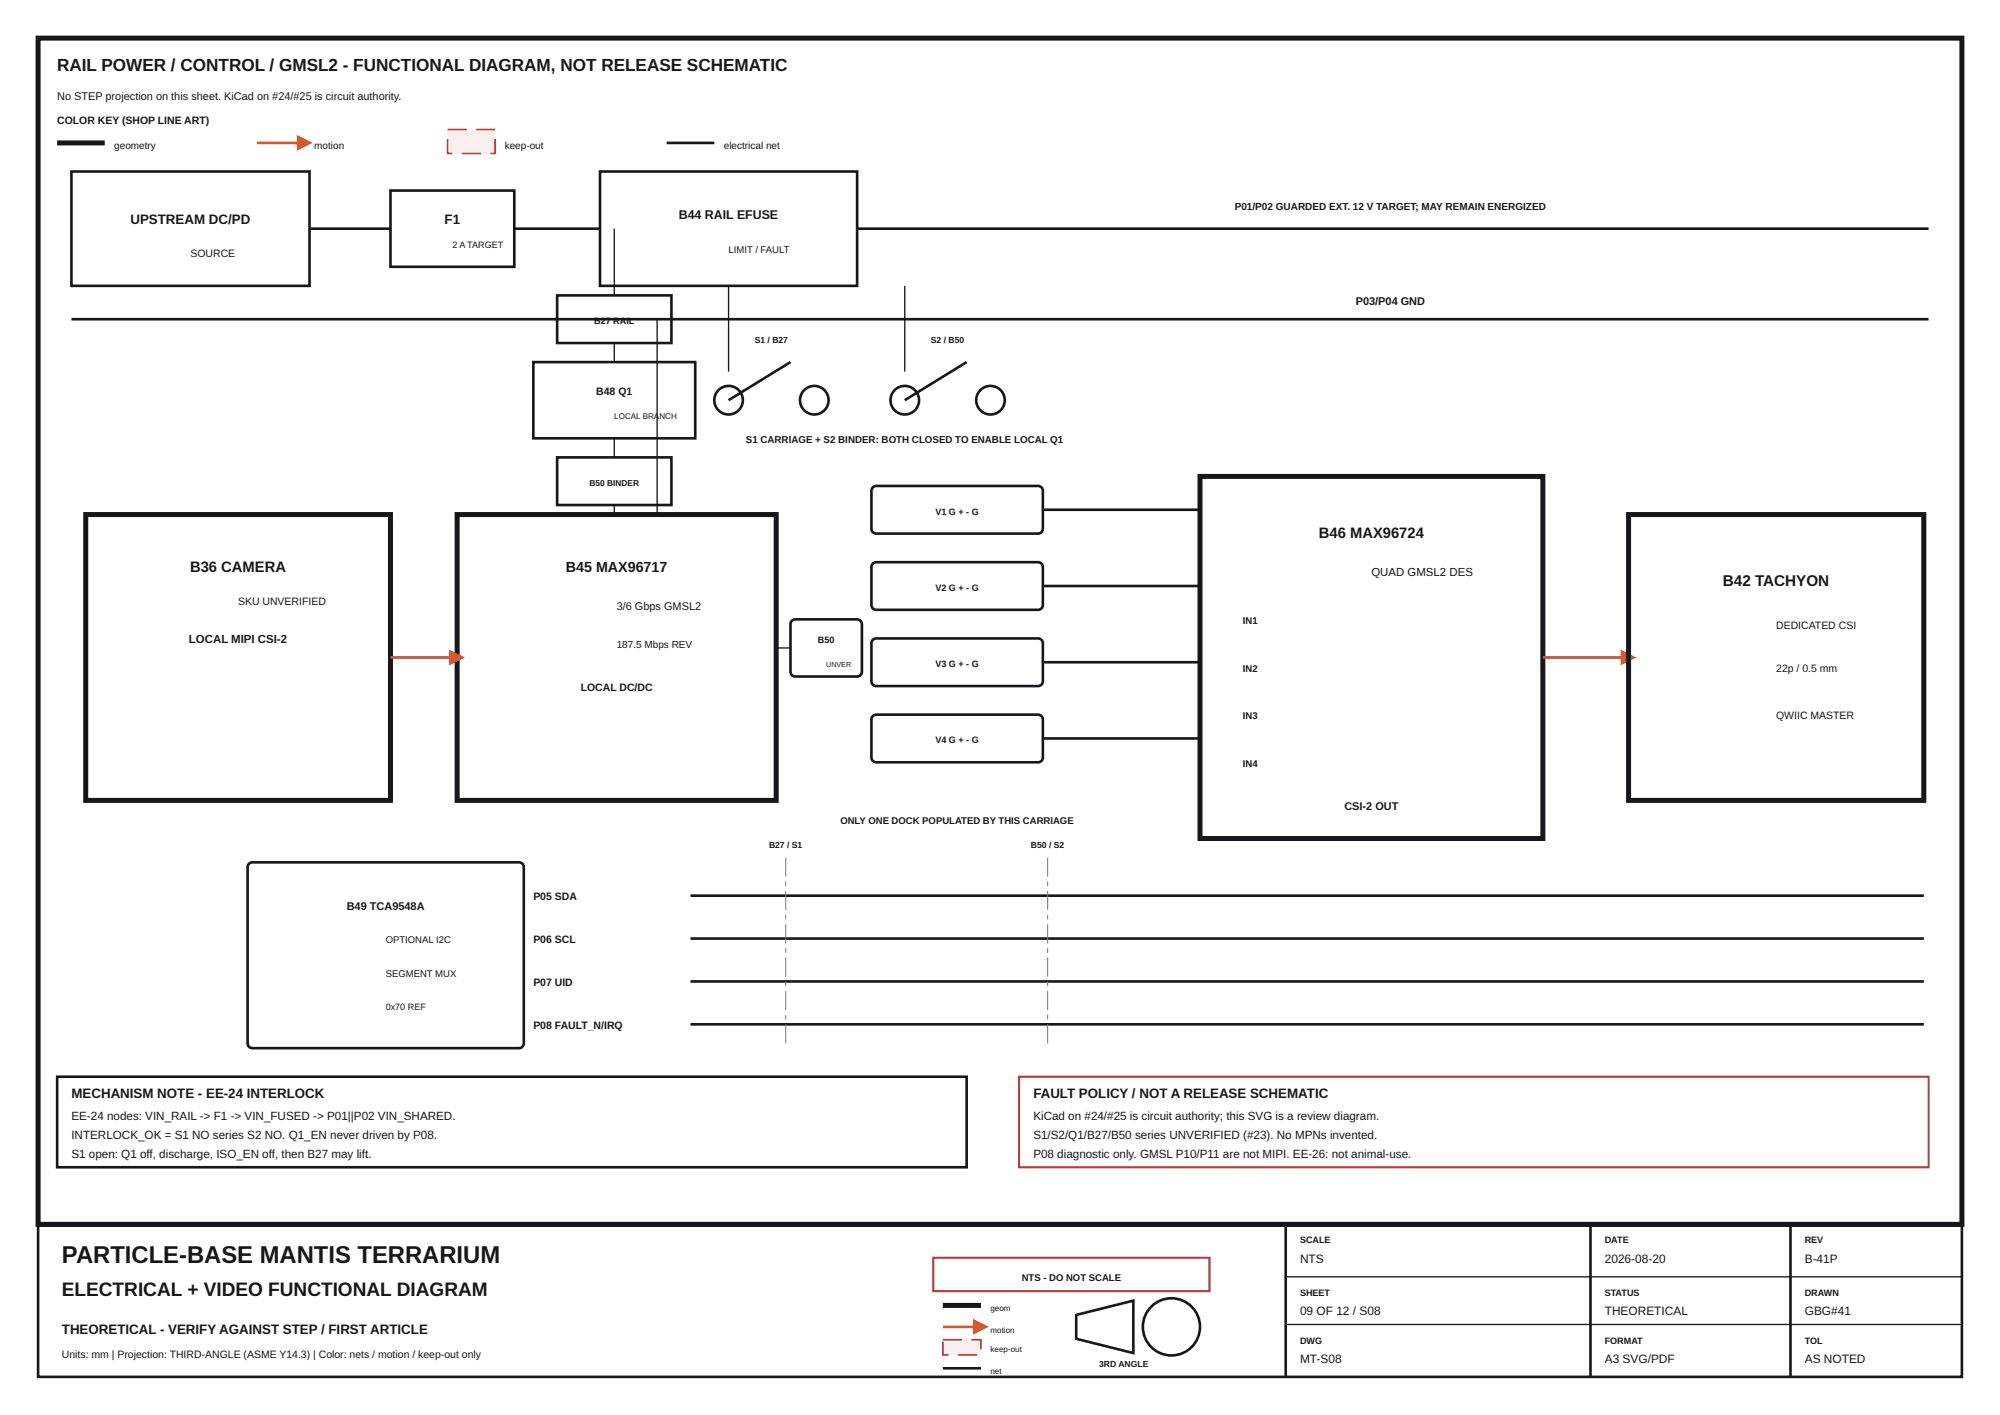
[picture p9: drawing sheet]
<svg xmlns="http://www.w3.org/2000/svg" width="420mm" height="297mm" viewBox="0 0 420 297" stroke-linecap="round" stroke-linejoin="round" font-family="sans-serif">
<defs><g id="words">
<text font-size="5" fill="#15171a" x="13" y="265">PARTICLE-BASE MANTIS TERRARIUM</text>
<text font-size="4" fill="#15171a" x="13" y="272">ELECTRICAL + VIDEO FUNCTIONAL DIAGRAM</text>
<text font-size="3.6" fill="#15171a" x="12" y="15">RAIL POWER / CONTROL / GMSL2 - FUNCTIONAL DIAGRAM, NOT RELEASE SCHEMATIC</text>
<text font-size="3.2" fill="#15171a" x="361.8" y="123">B42 TACHYON</text>
<g font-size="3.1" fill="#15171a">
<text x="277" y="113">B46 MAX96724</text>
<text x="39.9" y="120">B36 CAMERA</text>
</g>
<text font-size="3" fill="#15171a" x="118.8" y="120">B45 MAX96717</text>
<g font-size="2.8" fill="#15171a">
<text x="27.4" y="47">UPSTREAM DC/PD</text>
<text x="93.4" y="47">F1</text>
<text x="15" y="230.4">MECHANISM NOTE - EE-24 INTERLOCK</text>
<text x="217" y="230.4">FAULT POLICY / NOT A RELEASE SCHEMATIC</text>
<text x="13" y="280">THEORETICAL - VERIFY AGAINST STEP / FIRST ARTICLE</text>
</g>
<text font-size="2.6" fill="#15171a" x="142.5" y="46">B44 RAIL EFUSE</text>
<g font-size="2.5" fill="#15171a">
<text x="15" y="235">EE-24 nodes: VIN_RAIL -&gt; F1 -&gt; VIN_FUSED -&gt; P01||P02 VIN_SHARED.</text>
<text x="15" y="239">INTERLOCK_OK = S1 NO series S2 NO. Q1_EN never driven by P08.</text>
<text x="217" y="235">KiCad on #24/#25 is circuit authority; this SVG is a review diagram.</text>
<text x="217" y="239">S1/S2/Q1/B27/B50 series UNVERIFIED (#23). No MPNs invented.</text>
<text x="15" y="243">S1 open: Q1 off, discharge, ISO_EN off, then B27 may lift.</text>
<text x="217" y="243">P08 diagnostic only. GMSL P10/P11 are not MIPI. EE-26: not animal-use.</text>
<text x="273" y="265">NTS</text>
<text x="337" y="265">2026-08-20</text>
<text x="379" y="265">B-41P</text>
<text x="273" y="276">09 OF 12 / S08</text>
<text x="337" y="276">THEORETICAL</text>
<text x="379" y="276">GBG#41</text>
<text x="273" y="286">MT-S08</text>
<text x="337" y="286">A3 SVG/PDF</text>
<text x="379" y="286">AS NOTED</text>
</g>
<g font-size="2.4" fill="#15171a">
<text x="288" y="121">QUAD GMSL2 DES</text>
<text x="39.7" y="135">LOCAL MIPI CSI-2</text>
</g>
<g font-size="2.3" fill="#15171a">
<text x="12" y="21">No STEP projection on this sheet. KiCad on #24/#25 is circuit authority.</text>
<text x="284.7" y="64">P03/P04 GND</text>
<text x="129.5" y="128">3/6 Gbps GMSL2</text>
<text x="282.3" y="170">CSI-2 OUT</text>
<text x="72.8" y="191">B49 TCA9548A</text>
</g>
<g font-size="2.2" fill="#15171a">
<text x="12" y="26">COLOR KEY (SHOP LINE ART)</text>
<text x="40" y="54">SOURCE</text>
<text x="125.2" y="83">B48 Q1</text>
<text x="50" y="127">SKU UNVERIFIED</text>
<text x="373" y="132">DEDICATED CSI</text>
<text x="373" y="141">22p / 0.5 mm</text>
<text x="121.9" y="145">LOCAL DC/DC</text>
<text x="373" y="151">QWIIC MASTER</text>
<text x="112" y="189">P05 SDA</text>
<text x="112" y="198">P06 SCL</text>
<text x="112" y="207">P07 UID</text>
<text x="112" y="216">P08 FAULT_N/IRQ</text>
<text x="13" y="285">Units: mm | Projection: THIRD-ANGLE (ASME Y14.3) | Color: nets / motion / keep-out only</text>
</g>
<g font-size="2.1" fill="#15171a">
<text x="24" y="31.2">geometry</text>
<text x="66" y="31.2">motion</text>
<text x="106" y="31.2">keep-out</text>
<text x="152" y="31.2">electrical net</text>
<text x="259.3" y="44">P01/P02 GUARDED EXT. 12 V TARGET; MAY REMAIN ENERGIZED</text>
<text x="129.5" y="136">187.5 Mbps REV</text>
</g>
<g font-size="2" fill="#15171a">
<text x="153" y="53">LIMIT / FAULT</text>
<text x="156.6" y="93">S1 CARRIAGE + S2 BINDER: BOTH CLOSED TO ENABLE LOCAL Q1</text>
<text x="261" y="131">IN1</text>
<text x="261" y="141">IN2</text>
<text x="261" y="151">IN3</text>
<text x="261" y="161">IN4</text>
<text x="176.5" y="173">ONLY ONE DOCK POPULATED BY THIS CARRIAGE</text>
<text x="81" y="198">OPTIONAL I2C</text>
<text x="81" y="205">SEGMENT MUX</text>
<text x="214.6" y="268.8">NTS - DO NOT SCALE</text>
</g>
<g font-size="1.9" fill="#15171a">
<text x="95" y="52">2 A TARGET</text>
<text x="124.8" y="68">B27 RAIL</text>
<text x="196.4" y="108">V1 G + - G</text>
<text x="196.4" y="124">V2 G + - G</text>
<text x="171.8" y="135">B50</text>
<text x="196.4" y="140">V3 G + - G</text>
<text x="196.4" y="156">V4 G + - G</text>
<text x="81" y="212">0x70 REF</text>
<text x="273" y="261">SCALE</text>
<text x="337" y="261">DATE</text>
<text x="379" y="261">REV</text>
<text x="273" y="272">SHEET</text>
<text x="337" y="272">STATUS</text>
<text x="379" y="272">DRAWN</text>
<text x="273" y="282">DWG</text>
<text x="337" y="282">FORMAT</text>
<text x="379" y="282">TOL</text>
</g>
<g font-size="1.8" fill="#15171a">
<text x="158.5" y="72">S1 / B27</text>
<text x="195.5" y="72">S2 / B50</text>
<text x="123.8" y="102">B50 BINDER</text>
<text x="161.5" y="178">B27 / S1</text>
<text x="216.5" y="178">B50 / S2</text>
<text x="230.8" y="287">3RD ANGLE</text>
</g>
<g font-size="1.7" fill="#15171a">
<text x="129" y="88">LOCAL BRANCH</text>
<text x="208" y="275.2">geom</text>
<text x="208" y="279.7">motion</text>
<text x="208" y="283.8">keep-out</text>
<text x="208" y="288.4">net</text>
</g>
<text font-size="1.5" fill="#15171a" x="173.5" y="140">UNVER</text>
</g></defs>
<path d="M8 8h404v249h-404zM12 30h10" fill="none" stroke="#15171a" stroke-width="1.1" stroke-linecap="butt"/>
<path d="M54 30h10" fill="none" stroke="#d65a24" stroke-width=".55"/>
<path d="M62.3 28.4l3.3 1.6-3.3 1.6z" fill="#d65a24"/>
<path d="M94 27.2h10v5h-10z" fill="none" stroke="#c63333" stroke-width=".35" stroke-dasharray="4 2" stroke-linecap="butt"/>
<g fill="none" stroke="#15171a" stroke-width=".55">
<path d="M15 36h50v24h-50zM126 36h54v24h-54zM140 30h10M65 48h17M82 40h26v16h-26zM108 48h18M180 48h225M15 67h390M112 76h34v16h-34zM117 62h24v10h-24zM166 76l-13 8M203 76l-13 8"/>
<path d="M117 96h24v10h-24z"/>
<circle cx="153" cy="84" r="3"/>
<circle cx="171" cy="84" r="3"/>
<circle cx="190" cy="84" r="3"/>
<circle cx="208" cy="84" r="3"/>
</g>
<path d="M153 60v18M190 60v18" fill="none" stroke="#15171a" stroke-width=".28"/>
<path d="M18 108h64v60h-64zM96 108h67v60h-67z" fill="none" stroke="#15171a" stroke-width="1.1" stroke-linecap="butt"/>
<path d="M82 138h14" fill="none" stroke="#d65a24" stroke-width=".55"/>
<path d="M94.4 136.4l3.3 1.6-3.3 1.7z" fill="#d65a24"/>
<path d="M129 48v14M129 72v4M138 67v41M129 92v4M129 106v2M163 136h3" fill="none" stroke="#15171a" stroke-width=".28"/>
<path d="M183.3 102.3l.7-.3h34a1 1 0 0 1 1 1v8a1 1 0 0 1-1 1h-34a1 1 0 0 1-1-1v-8zM183.3 118.3l.7-.3h34a1 1 0 0 1 1 1v8a1 1 0 0 1-1 1h-34a1 1 0 0 1-1-1v-8zM219 107h33M166.3 130.3l.7-.3h13a1 1 0 0 1 1 1v10a1 1 0 0 1-1 1h-13a1 1 0 0 1-1-1v-10zM183.3 134.3l.7-.3h34a1 1 0 0 1 1 1v8a1 1 0 0 1-1 1h-34a1 1 0 0 1-1-1v-8zM219 123h33M219 139h33M183.3 150.3l.7-.3h34a1 1 0 0 1 1 1v8a1 1 0 0 1-1 1h-34a1 1 0 0 1-1-1v-8zM219 155h33" fill="none" stroke="#15171a" stroke-width=".55"/>
<path d="M252 100h72v76h-72z" fill="none" stroke="#15171a" stroke-width="1.1" stroke-linecap="butt"/>
<path d="M324 138h18" fill="none" stroke="#d65a24" stroke-width=".55"/>
<path d="M340.4 136.4l3.2 1.6-3.2 1.7z" fill="#d65a24"/>
<path d="M342 108h62v60h-62z" fill="none" stroke="#15171a" stroke-width="1.1" stroke-linecap="butt"/>
<path d="M52.3 181.3l.7-.3h56a1 1 0 0 1 1 1v37a1 1 0 0 1-1 1h-56a1 1 0 0 1-1-1v-37zM145 188h259M145 197h259M145 206h259M145 215h259M12 226h191v19h-191z" fill="none" stroke="#15171a" stroke-width=".55"/>
<path d="M165 180v40M220 180v40" fill="none" stroke="#73808d" stroke-width=".22" stroke-dasharray="4 1 1 1" stroke-linecap="butt"/>
<path d="M214 226h191v19h-191z" fill="#fff" stroke="#ba3d3d" stroke-width=".45"/>
<path d="M8 257h404" fill="none" stroke="#15171a" stroke-width="1.1" stroke-linecap="butt"/>
<g fill="none" stroke="#15171a" stroke-width=".55">
<path d="M8 257h404v32h-404zM270 257v32M334 257v32M376 257v32M226 276l12-3v11l-12-3z"/>
<circle cx="246" cy="278.5" r="6"/>
</g>
<path d="M270 268h142M270 278h142" fill="none" stroke="#15171a" stroke-width=".28"/>
<path d="M196 264h58v7h-58z" fill="#fff" stroke="#ba3d3d" stroke-width=".45"/>
<path d="M198 274h8" fill="none" stroke="#15171a" stroke-width="1.1" stroke-linecap="butt"/>
<path d="M198 278.5h8" fill="none" stroke="#d65a24" stroke-width=".55"/>
<path d="M204.4 276.9l3.2 1.6-3.2 1.6z" fill="#d65a24"/>
<path d="M198 281.2h8v3.2h-8z" fill="none" stroke="#c63333" stroke-width=".35" stroke-dasharray="4 2" stroke-linecap="butt"/>
<path d="M198 287.2h8" fill="none" stroke="#15171a" stroke-width=".55"/>
<use href="#words"/>
</svg>
